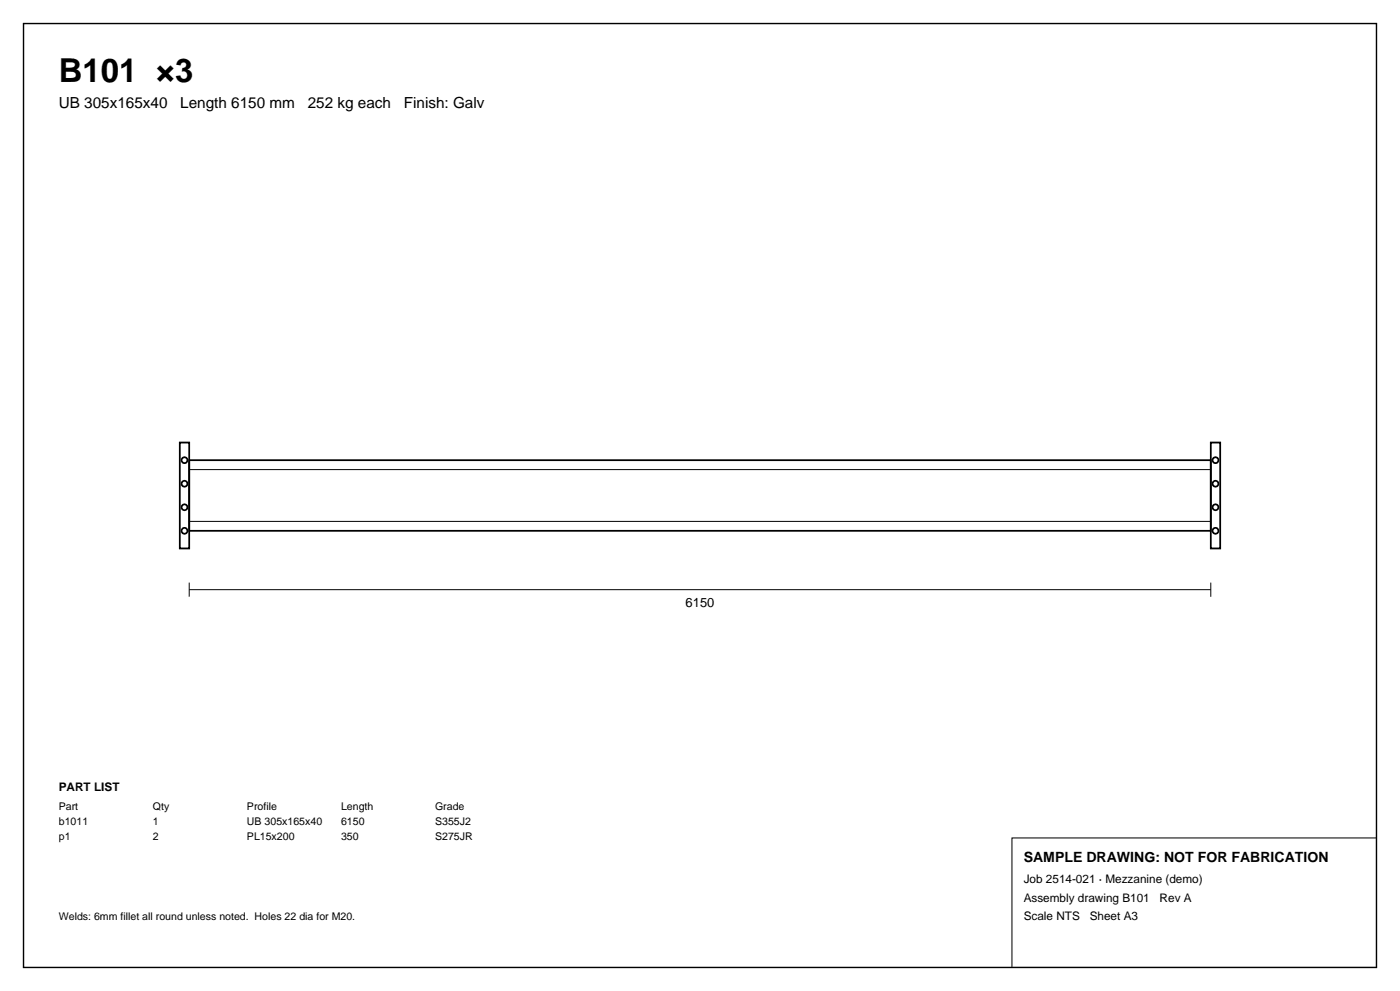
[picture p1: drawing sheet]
<svg xmlns="http://www.w3.org/2000/svg" width="420mm" height="297mm" viewBox="0 0 420 297" stroke-linecap="round" stroke-linejoin="round" font-family="sans-serif">
<defs><g id="words">
<text font-size="9.9" x="17.6" y="24.7">B101 ×3</text>
<g font-size="4.6">
<text x="17.6" y="32.5">UB 305x165x40</text>
<text x="54.1" y="32.5">Length 6150 mm</text>
<text x="92.3" y="32.5">252 kg each</text>
<text x="121.1" y="32.5">Finish: Galv</text>
</g>
<text font-size="4.2" x="307.1" y="258.2">SAMPLE DRAWING: NOT FOR FABRICATION</text>
<text font-size="3.9" x="205.7" y="182">6150</text>
<g font-size="3.5">
<text x="17.6" y="237">PART LIST</text>
<text x="307.1" y="264.5">Job 2514-021 · Mezzanine (demo)</text>
<text x="307.1" y="270.2">Assembly drawing B101</text>
<text x="307.1" y="275.8">Scale NTS</text>
<text x="326.9" y="275.8">Sheet A3</text>
<text x="347.9" y="270.2">Rev A</text>
</g>
<g font-size="3.2">
<text x="17.6" y="242.7">Part</text>
<text x="45.9" y="242.7">Qty</text>
<text x="74.1" y="242.7">Profile</text>
<text x="102.3" y="242.7">Length</text>
<text x="130.5" y="242.7">Grade</text>
<text x="17.6" y="247.3">b1011</text>
<text x="17.6" y="251.8">p1</text>
<text x="45.9" y="247.3">1</text>
<text x="45.9" y="251.8">2</text>
<text x="74.1" y="247.3">UB 305x165x40</text>
<text x="74.1" y="251.8">PL15x200</text>
<text x="102.3" y="247.3">6150</text>
<text x="102.3" y="251.8">350</text>
<text x="130.5" y="247.3">S355J2</text>
<text x="130.5" y="251.8">S275JR</text>
<text x="17.6" y="275.8">Welds: 6mm fillet all round unless noted. Holes 22 dia for M20.</text>
</g>
</g></defs>
<path d="M7.1 7.1h405.8v282.8h-405.8z" fill="none" stroke="#000" stroke-width=".42"/>
<g fill="none" stroke="#000" stroke-width=".53">
<path d="M53.9 132.6h2.9v31.8h-2.9zM56.8 137.9h306.4v21.2h-306.4zM363.2 132.6h2.9v31.8h-2.9z"/>
<circle cx="55.4" cy="137.9" r=".88"/>
<circle cx="364.6" cy="137.9" r=".88"/>
<circle cx="55.4" cy="159.1" r=".88"/>
<circle cx="55.4" cy="145" r=".88"/>
<circle cx="55.4" cy="152" r=".88"/>
<circle cx="364.6" cy="159.1" r=".88"/>
<circle cx="364.6" cy="152" r=".88"/>
<circle cx="364.6" cy="145" r=".88"/>
</g>
<path d="M56.8 156.3h306.4M56.8 140.7h306.4M56.8 176.7h306.4M56.8 174.6v4.2M363.2 174.6v4.2M303.6 251.1h109.3v38.8h-109.3z" fill="none" stroke="#000" stroke-width=".3"/>
<use href="#words"/>
</svg>
